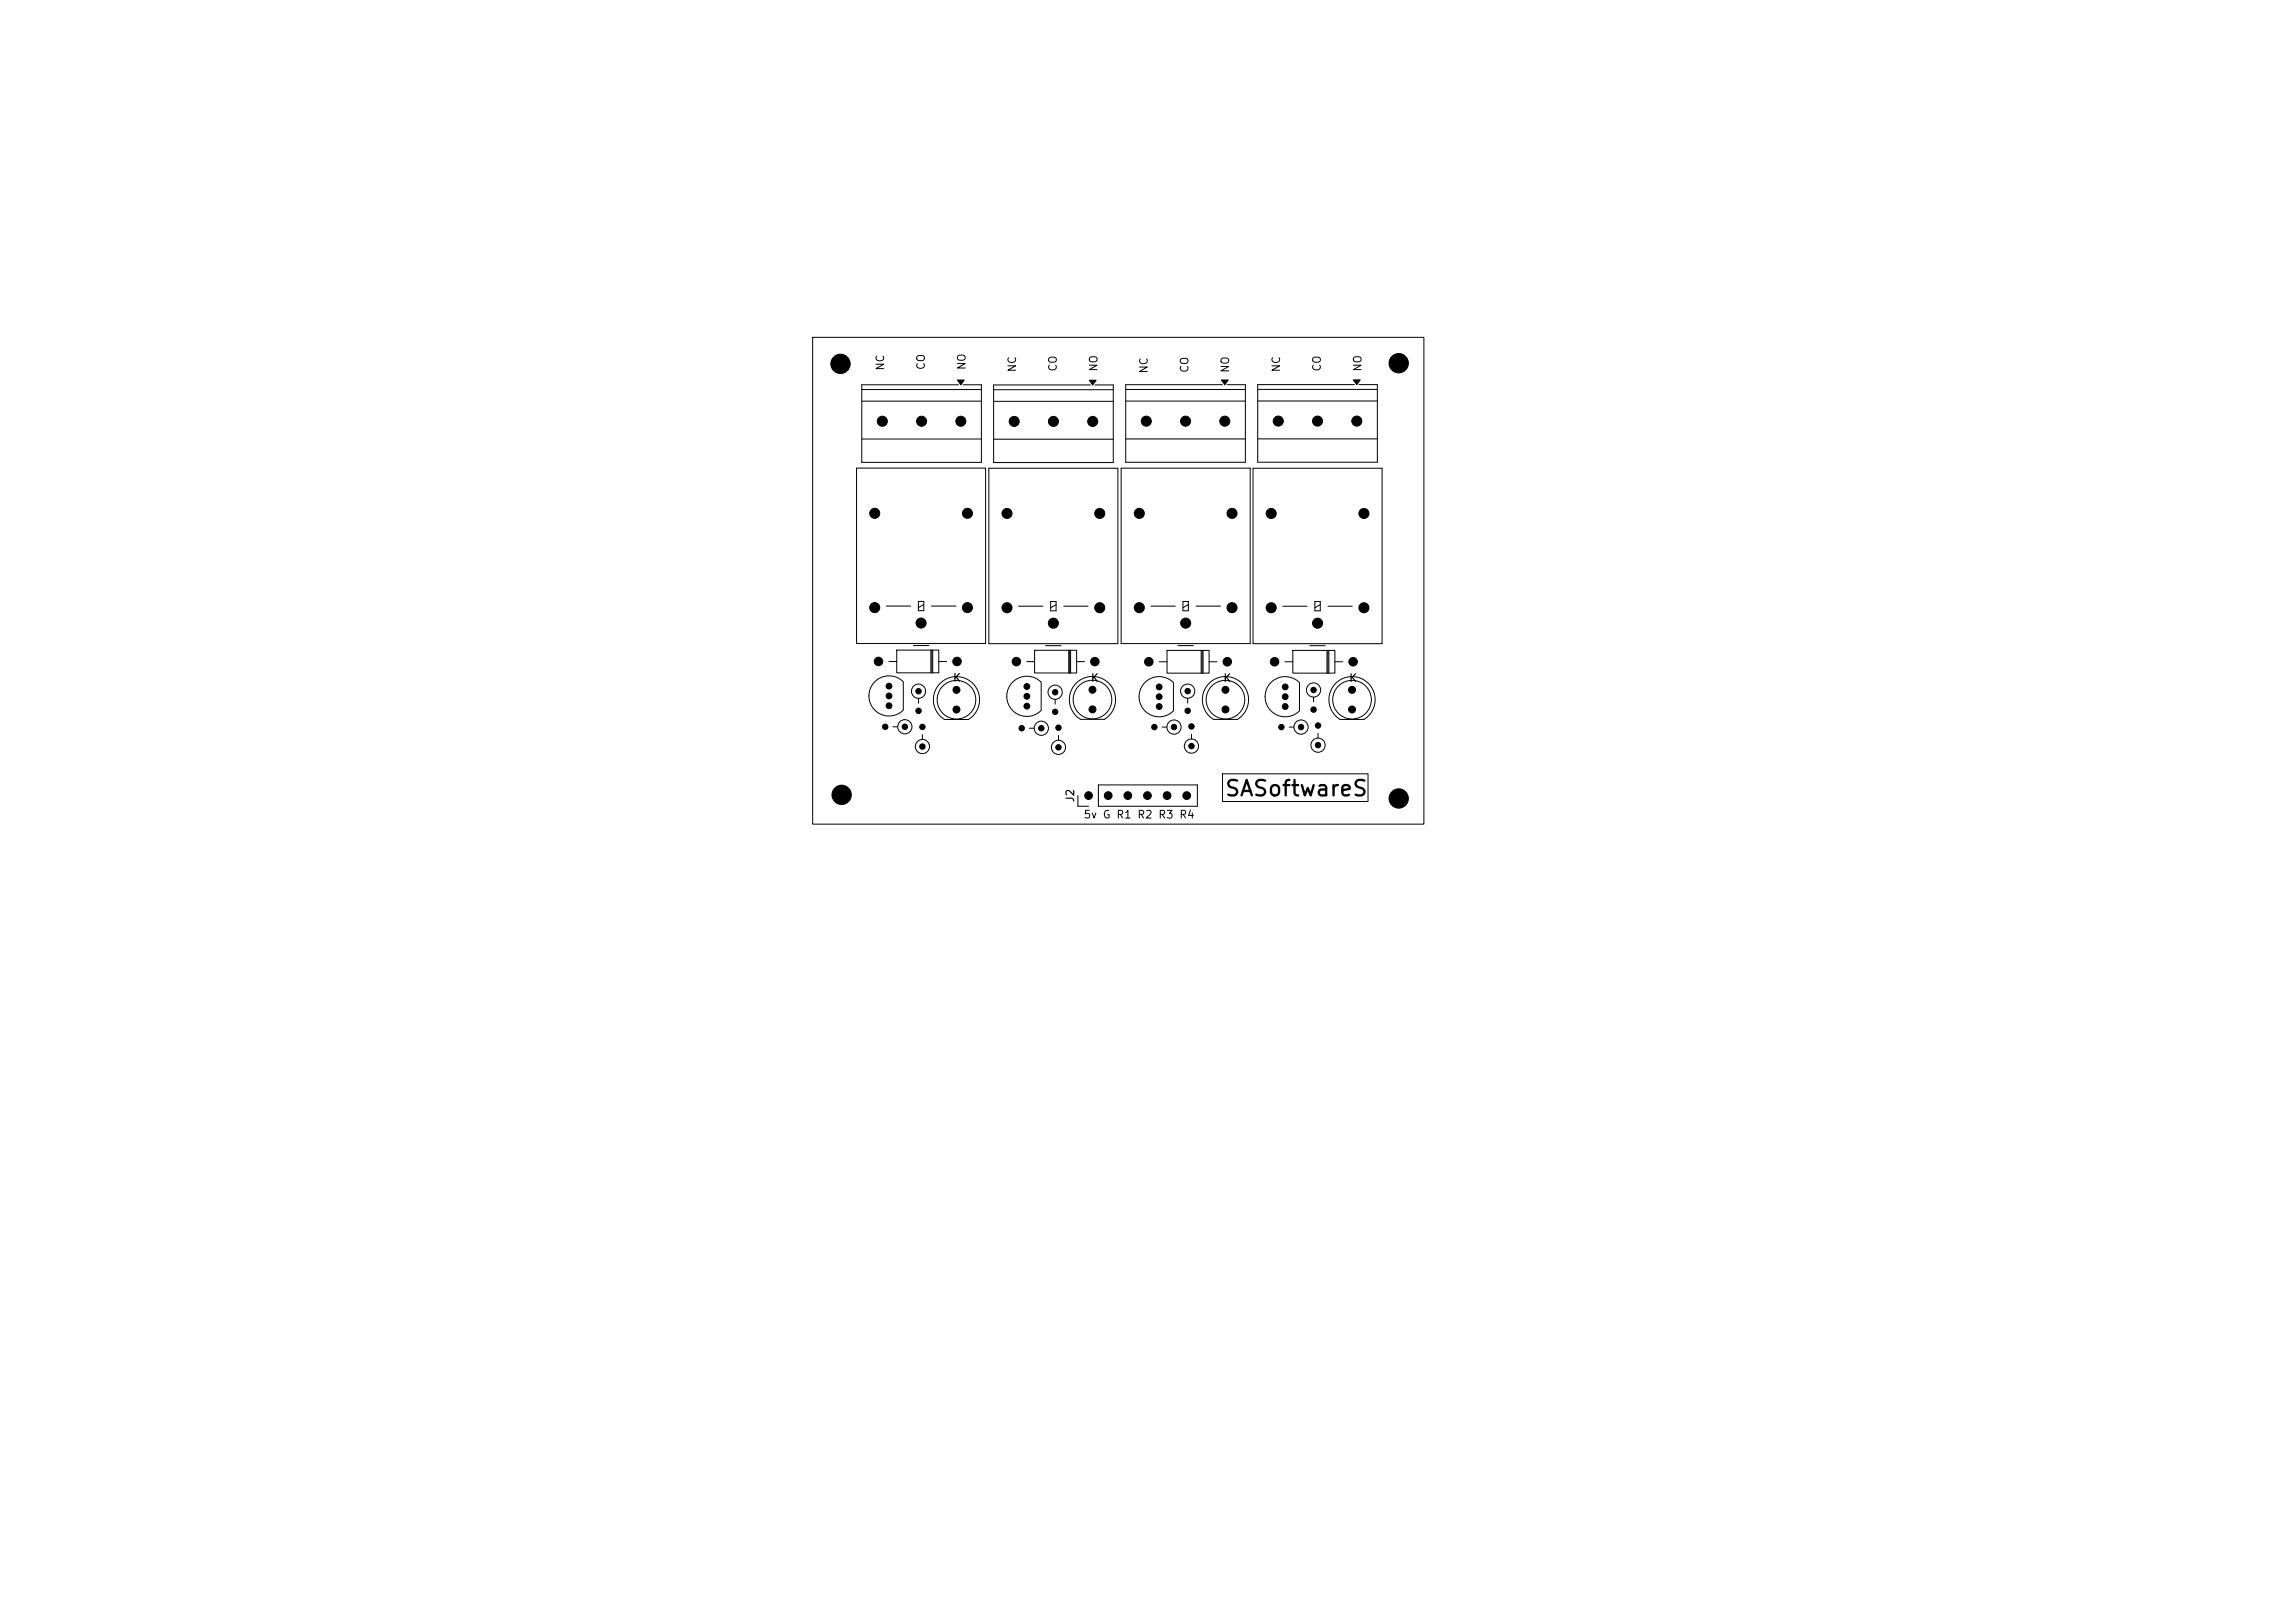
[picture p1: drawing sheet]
<svg xmlns="http://www.w3.org/2000/svg" width="297mm" height="210mm" viewBox="0 0 297 210" stroke-linecap="round" stroke-linejoin="round" font-family="sans-serif">
<defs><g id="words">
<text font-size="2" x="158.4" y="103.5">SASoftwareS</text>
<g font-size="1">
<text x="119.9" y="48" transform="rotate(-90 119.9 48)">CO</text>
<text x="125.2" y="48" transform="rotate(-90 125.2 48)">NO</text>
<text x="114.7" y="48" transform="rotate(-90 114.7 48)">NC</text>
<text x="131.7" y="48.2" transform="rotate(-90 131.7 48.2)">NC</text>
<text x="137" y="48.2" transform="rotate(-90 137 48.2)">CO</text>
<text x="142.3" y="48.2" transform="rotate(-90 142.3 48.2)">NO</text>
<text x="148.8" y="48.4" transform="rotate(-90 148.8 48.4)">NC</text>
<text x="154" y="48.3" transform="rotate(-90 154 48.3)">CO</text>
<text x="159.3" y="48.3" transform="rotate(-90 159.3 48.3)">NO</text>
<text x="165.9" y="48.2" transform="rotate(-90 165.9 48.2)">NC</text>
<text x="171.2" y="48.2" transform="rotate(-90 171.2 48.2)">CO</text>
<text x="176.4" y="48.2" transform="rotate(-90 176.4 48.2)">NO</text>
<text x="123.2" y="88.4">K</text>
<text x="141.1" y="88.5">K</text>
<text x="158.2" y="88.5">K</text>
<text x="174.5" y="88.5">K</text>
<text x="139.3" y="103.9" transform="rotate(-90 139.3 103.9)">J2</text>
<text x="140.2" y="106.2">5v G R1 R2 R3 R4</text>
</g>
</g></defs>
<g fill="none" stroke="#000" stroke-width=".13">
<path d="M105.2 43.6h79.1v63h-79.1zM111.5 50.4h15.5M111.5 51.9h15.5M111.5 56.8h15.5M123.9 49.2h.9l-.5 .6zM124 49.8h-12.5v10h15.5v-10h-2.4M128.6 50.4h15.5M128.6 51.9h15.5M128.6 56.8h15.5M141 49.2h.9l-.5 .6zM141.1 49.8h-12.5v10.1h15.5v-10.1h-2.4M145.7 50.4h15.5"/>
<path d="M145.7 51.9h15.5M145.7 56.8h15.5M158.1 49.2h.8l-.4 .6zM158.2 49.8h-12.5v10h15.5v-10h-2.4M162.8 51.9h15.4M162.8 50.4h15.4M162.8 56.8h15.4M175.1 49.2h.9l-.4 .6zM175.3 49.8h-12.5v10h15.4v-10h-2.3M110.8 60.6h16.7v22.7h-16.7zM114.7 78.4h3.1M118.9 77.8h.6v1.2h-.6z"/>
<path d="M119.5 78.2l-.6 .4M120.5 78.4h3.2M128 60.6h16.7v22.7h-16.7zM131.8 78.4h3.2M136 77.8h.7v1.2h-.7zM136.7 78.2l-.7 .4M137.7 78.4h3.1M145.1 60.6h16.7v22.7h-16.7zM148.9 78.4h3.2M153.1 77.8h.7v1.2h-.7zM153.8 78.2l-.7 .4M154.8 78.4h3.1"/>
<path d="M162.2 60.6h16.7v22.7h-16.7zM166 78.4h3.2M170.2 77.8h.7v1.2h-.7zM170.9 78.2l-.7 .4M171.9 78.4h3.1M115 85.6h1M115.6 94h.6M116.1 84.1h5.4v3h-5.4zM116.9 88.2a2.6 2.6 0 0 0-3.7 0 2.6 2.6 0 0 0 0 3.7 2.6 2.6 0 0 0 3.7 0M116.9 88.3v3.6M118.2 83.5h2M118.9 90.4v.6"/>
<path d="M119.4 95.1v.6M120.5 84.1v3M120.6 84.1v3M120.7 84.1v3M121.5 85.6h1M121.7 88.4a2.99 2.99 0 0 1 4.4 .3 2.99 2.99 0 0 1-.8 4.4h-3.1a2.99 2.99 0 0 1-.5-4.7zM132.9 85.6h1M133.2 94.2h.6M133.9 84.1h5.4v3h-5.4zM134.7 88.3a2.6 2.6 0 0 0-3.6 0 2.6 2.6 0 0 0 0 3.6 2.6 2.6 0 0 0 3.6 0M134.7 88.3v3.6M135.3 83.5h2"/>
<path d="M136.6 90.5v.6M137 95.2v.6M138.3 84.1v3M138.4 84.1v3M138.5 84.1v3M139.3 88.4a2.99 2.99 0 0 1 4.4 .3 2.99 2.99 0 0 1-.8 4.4h-3.1a2.99 2.99 0 0 1-.5-4.7zM139.3 85.6h1M150 85.6h1M150.4 94.1h.6M151 84.2h5.5v2.9h-5.5zM151.8 88.3a2.6 2.6 0 0 0-3.6 0 2.6 2.6 0 0 0 0 3.7 2.6 2.6 0 0 0 3.6 0M151.9 88.4v3.6"/>
<path d="M152.4 83.5h2M153.7 90.4v.6M154.2 95v.6M155.5 84.2v2.9M155.6 84.2v2.9M155.7 84.2v2.9M156.5 85.6h1M156.5 88.4a2.99 2.99 0 0 1 4.4 .3 2.99 2.99 0 0 1-.8 4.4h-3.1a2.99 2.99 0 0 1-.5-4.7zM166.3 85.6h1M166.8 94.1h.6M167.3 84.2h5.4v2.9h-5.4zM168.2 88.3a2.6 2.6 0 0 0-3.7 0 2.6 2.6 0 0 0 0 3.7 2.6 2.6 0 0 0 3.7 0"/>
<path d="M168.2 88.4v3.6M169.5 83.6h2M170 90.2v.6M170.6 94.9v.6M171.7 84.2v2.9M171.8 84.2v2.9M172 84.2v2.9M172.8 85.6h1M172.9 88.4a2.99 2.99 0 0 1 4.4 .3 2.99 2.99 0 0 1-.8 4.4h-3.1a2.99 2.99 0 0 1-.5-4.7zM139.5 102.9v1.4h1.4M142.1 101.6h12.9v2.7h-12.9zM158.2 100.1h18.8v3.6h-18.8z"/>
<circle cx="117.1" cy="94" r=".92"/>
<circle cx="118.9" cy="89.4" r=".92"/>
<circle cx="119.4" cy="96.6" r=".92"/>
<circle cx="123.8" cy="90.5" r="2.5"/>
<circle cx="134.8" cy="94.2" r=".92"/>
<circle cx="136.5" cy="89.6" r=".92"/>
<circle cx="137" cy="96.7" r=".92"/>
<circle cx="141.4" cy="90.5" r="2.5"/>
<circle cx="151.9" cy="94.1" r=".92"/>
<circle cx="153.7" cy="89.4" r=".92"/>
<circle cx="154.2" cy="96.5" r=".92"/>
<circle cx="158.6" cy="90.5" r="2.5"/>
<circle cx="168.4" cy="94.1" r=".92"/>
<circle cx="170" cy="89.3" r=".92"/>
<circle cx="170.6" cy="96.4" r=".92"/>
<circle cx="175" cy="90.5" r="2.5"/>
</g>
<path d="M123.9 49.2h.9l-.5 .6zM141 49.2h.9l-.5 .6zM158.1 49.2h.8l-.4 .6zM175.1 49.2h.9l-.4 .6z" fill="#000"/>
<g fill="#000" stroke="#000" stroke-width=".13">
<circle cx="108.8" cy="47.1" r="1.25"/>
<circle cx="114.2" cy="54.5" r=".65"/>
<circle cx="119.3" cy="54.5" r=".65"/>
<circle cx="124.3" cy="54.5" r=".65"/>
<circle cx="131.2" cy="54.5" r=".65"/>
<circle cx="136.3" cy="54.5" r=".65"/>
<circle cx="141.4" cy="54.5" r=".65"/>
<circle cx="148.3" cy="54.5" r=".65"/>
<circle cx="153.4" cy="54.5" r=".65"/>
<circle cx="158.5" cy="54.5" r=".65"/>
<circle cx="165.4" cy="54.5" r=".65"/>
<circle cx="170.5" cy="54.5" r=".65"/>
<circle cx="175.6" cy="54.5" r=".65"/>
<circle cx="181" cy="47" r="1.25"/>
<circle cx="113.2" cy="78.6" r=".65"/>
<circle cx="113.2" cy="66.4" r=".65"/>
<circle cx="125.2" cy="78.6" r=".65"/>
<circle cx="125.2" cy="66.4" r=".65"/>
<circle cx="130.3" cy="66.4" r=".65"/>
<circle cx="130.3" cy="78.6" r=".65"/>
<circle cx="142.3" cy="66.4" r=".65"/>
<circle cx="142.3" cy="78.6" r=".65"/>
<circle cx="147.4" cy="66.4" r=".65"/>
<circle cx="147.4" cy="78.6" r=".65"/>
<circle cx="159.4" cy="66.4" r=".65"/>
<circle cx="159.4" cy="78.6" r=".65"/>
<circle cx="164.5" cy="66.4" r=".65"/>
<circle cx="164.5" cy="78.6" r=".65"/>
<circle cx="176.5" cy="66.4" r=".65"/>
<circle cx="176.5" cy="78.6" r=".65"/>
<circle cx="113.7" cy="85.6" r=".55"/>
<circle cx="114.6" cy="94" r=".35"/>
<circle cx="115" cy="90" r=".38"/>
<circle cx="115" cy="91.3" r=".38"/>
<circle cx="115" cy="88.8" r=".38"/>
<circle cx="117.1" cy="94" r=".35"/>
<circle cx="118.9" cy="92" r=".35"/>
<circle cx="118.9" cy="89.4" r=".35"/>
<circle cx="119.2" cy="80.6" r=".65"/>
<circle cx="119.4" cy="94.1" r=".35"/>
<circle cx="119.4" cy="96.6" r=".35"/>
<circle cx="123.8" cy="91.8" r=".45"/>
<circle cx="123.8" cy="89.3" r=".45"/>
<circle cx="123.8" cy="85.6" r=".55"/>
<circle cx="131.5" cy="85.6" r=".55"/>
<circle cx="132.2" cy="94.2" r=".35"/>
<circle cx="132.9" cy="91.4" r=".37"/>
<circle cx="132.9" cy="88.8" r=".37"/>
<circle cx="132.9" cy="90.1" r=".37"/>
<circle cx="134.8" cy="94.2" r=".35"/>
<circle cx="136.3" cy="80.6" r=".65"/>
<circle cx="136.5" cy="92.1" r=".35"/>
<circle cx="136.5" cy="89.6" r=".35"/>
<circle cx="137" cy="96.7" r=".35"/>
<circle cx="137" cy="94.2" r=".35"/>
<circle cx="141.4" cy="91.8" r=".45"/>
<circle cx="141.4" cy="89.3" r=".45"/>
<circle cx="141.7" cy="85.6" r=".55"/>
<circle cx="148.7" cy="85.6" r=".55"/>
<circle cx="149.4" cy="94.1" r=".35"/>
<circle cx="150" cy="91.4" r=".38"/>
<circle cx="150" cy="90.2" r=".38"/>
<circle cx="150" cy="88.9" r=".38"/>
<circle cx="151.9" cy="94.1" r=".35"/>
<circle cx="153.4" cy="80.6" r=".65"/>
<circle cx="153.7" cy="89.4" r=".35"/>
<circle cx="153.7" cy="92" r=".35"/>
<circle cx="154.2" cy="94" r=".35"/>
<circle cx="154.2" cy="96.5" r=".35"/>
<circle cx="158.6" cy="91.8" r=".45"/>
<circle cx="158.6" cy="89.3" r=".45"/>
<circle cx="158.8" cy="85.6" r=".55"/>
<circle cx="164.9" cy="85.6" r=".55"/>
<circle cx="165.8" cy="94.1" r=".35"/>
<circle cx="166.3" cy="90.2" r=".37"/>
<circle cx="166.3" cy="88.9" r=".37"/>
<circle cx="166.3" cy="91.4" r=".37"/>
<circle cx="168.4" cy="94.1" r=".35"/>
<circle cx="170" cy="89.3" r=".35"/>
<circle cx="170" cy="91.8" r=".35"/>
<circle cx="170.5" cy="80.6" r=".65"/>
<circle cx="170.6" cy="96.4" r=".35"/>
<circle cx="170.6" cy="93.9" r=".35"/>
<circle cx="175" cy="91.8" r=".45"/>
<circle cx="175" cy="89.3" r=".45"/>
<circle cx="175.1" cy="85.6" r=".55"/>
<circle cx="108.9" cy="102.8" r="1.25"/>
<circle cx="140.9" cy="102.9" r=".5"/>
<circle cx="143.4" cy="102.9" r=".5"/>
<circle cx="146" cy="102.9" r=".5"/>
<circle cx="148.5" cy="102.9" r=".5"/>
<circle cx="151" cy="102.9" r=".5"/>
<circle cx="153.6" cy="102.9" r=".5"/>
<circle cx="181" cy="103.3" r="1.25"/>
</g>
<use href="#words"/>
</svg>
